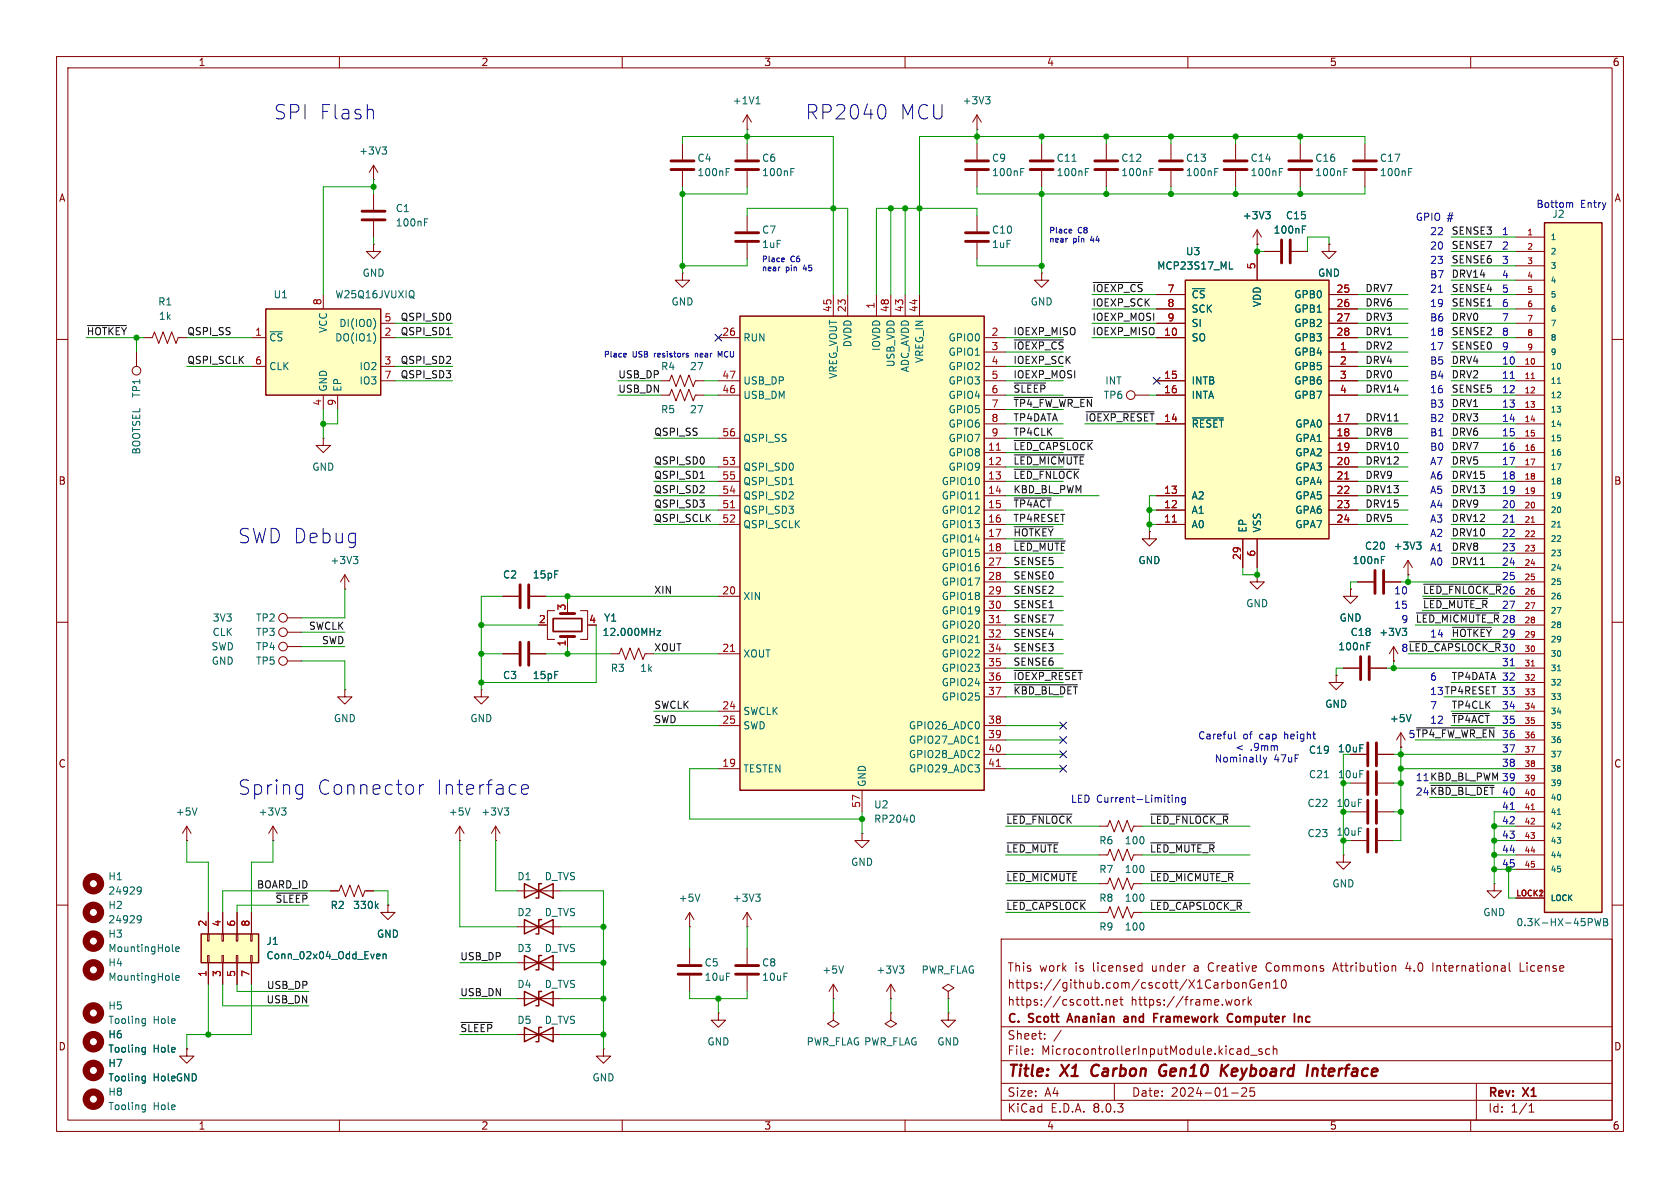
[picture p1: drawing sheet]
<svg xmlns="http://www.w3.org/2000/svg" width="297mm" height="210mm" viewBox="0 0 297 210" stroke-linecap="round" stroke-linejoin="round" font-family="sans-serif">
<defs><g id="words">
<g font-size="3.5" fill="#0000c2">
<text x="48.3" y="21.3">SPI Flash</text>
<text x="142.2" y="21.3">RP2040</text>
<text x="158.9" y="21.3">MCU</text>
<text x="41.9" y="96.3">SWD Debug</text>
<text x="41.9" y="140.7">Spring</text>
<text x="55.9" y="140.7">Connector</text>
<text x="76.9" y="140.7">Interface</text>
</g>
<g font-size="2.8" fill="#840000">
<text x="178" y="190.9">Title:</text>
<text x="187.7" y="190.9">X1</text>
<text x="193.8" y="190.9">Carbon</text>
<text x="206.6" y="190.9">Gen10</text>
<text x="218.3" y="190.9">Keyboard</text>
<text x="234.3" y="190.9">Interface</text>
</g>
<g font-size="2.1" fill="#840000">
<text x="178" y="172">This</text>
<text x="183.7" y="172">work</text>
<text x="190.1" y="172">is</text>
<text x="193.3" y="172">licensed</text>
<text x="203.9" y="172">under</text>
<text x="211.5" y="172">a</text>
<text x="214.2" y="172">Creative</text>
<text x="224.5" y="172">Commons</text>
<text x="236.6" y="172">Attribution</text>
<text x="249.6" y="172">4.0</text>
<text x="254.4" y="172">International</text>
<text x="270" y="172">License</text>
<text x="178" y="178">https://cscott.net</text>
<text x="178" y="175">https://github.com/cscott/X1CarbonGen10</text>
<text x="199.9" y="178">https://frame.work</text>
<text x="178" y="184">Sheet:</text>
<text x="178" y="181.2">C.</text>
<text x="182" y="181.2">Scott</text>
<text x="189.5" y="181.2">Ananian</text>
<text x="200" y="181.2">and</text>
<text x="205.8" y="181.2">Framework</text>
<text x="219.5" y="181.2">Computer</text>
<text x="231.9" y="181.2">Inc</text>
<text x="178" y="186.7">File:</text>
<text x="184.1" y="186.7">MicrocontrollerInputModule.kicad_sch</text>
<text x="178" y="196.9">KiCad</text>
<text x="178" y="194.1">Size:</text>
<text x="184.7" y="194.1">A4</text>
<text x="185.7" y="196.9">E.D.A.</text>
<text x="193.3" y="196.9">8.0.3</text>
<text x="200" y="194.1">Date:</text>
<text x="207" y="194.1">2024-01-25</text>
<text x="263" y="194.3">Rev:</text>
<text x="263" y="196.9">Id:</text>
<text x="267.1" y="196.9">1/1</text>
<text x="269.4" y="194.3">X1</text>
</g>
<g font-size="1.8" fill="#840000">
<text x="35" y="11.9">1</text>
<text x="85" y="11.9">2</text>
<text x="135" y="11.9">3</text>
<text x="185" y="11.9">4</text>
<text x="235" y="11.9">5</text>
<text x="285" y="11.9">6</text>
<text x="10.3" y="35.9">A</text>
<text x="285.3" y="35.9">A</text>
<text x="10.3" y="85.9">B</text>
<text x="285.3" y="85.9">B</text>
<text x="10.3" y="135.9">C</text>
<text x="285.3" y="135.9">C</text>
<text x="10.3" y="185.9">D</text>
<text x="285.3" y="185.9">D</text>
<text x="35" y="199.9">1</text>
<text x="85" y="199.9">2</text>
<text x="135" y="199.9">3</text>
<text x="185" y="199.9">4</text>
<text x="235" y="199.9">5</text>
<text x="285" y="199.9">6</text>
</g>
<g font-size="1.8" fill="#006464">
<text x="129.4" y="18.6">+1V1</text>
<text x="170.1" y="18.6">+3V3</text>
<text x="63.4" y="27.5">+3V3</text>
<text x="123.2" y="28.8">C4</text>
<text x="134.6" y="28.8">C6</text>
<text x="175.3" y="28.8">C9</text>
<text x="186.7" y="28.8">C11</text>
<text x="198.1" y="28.8">C12</text>
<text x="209.6" y="28.8">C13</text>
<text x="221" y="28.8">C14</text>
<text x="232.4" y="28.8">C16</text>
<text x="243.8" y="28.8">C17</text>
<text x="123.2" y="31.3">100nF</text>
<text x="134.6" y="31.3">100nF</text>
<text x="175.3" y="31.3">100nF</text>
<text x="186.7" y="31.3">100nF</text>
<text x="198.1" y="31.3">100nF</text>
<text x="209.6" y="31.3">100nF</text>
<text x="221" y="31.3">100nF</text>
<text x="232.4" y="31.3">100nF</text>
<text x="243.8" y="31.3">100nF</text>
<text x="69.9" y="37.7">C1</text>
<text x="69.9" y="40.2">100nF</text>
<text x="134.6" y="41.5">C7</text>
<text x="175.3" y="41.5">C10</text>
<text x="219.6" y="39">+3V3</text>
<text x="225.1" y="41.5">100nF</text>
<text x="227.2" y="39">C15</text>
<text x="274.3" y="38.7">J2</text>
<text x="134.6" y="44">1uF</text>
<text x="175.3" y="44">1uF</text>
<text x="204.5" y="47.9">MCP23S17_ML</text>
<text x="209.6" y="45.3">U3</text>
<text x="48.3" y="52.9">U1</text>
<text x="59.2" y="52.9">W25Q16JVUXIQ</text>
<text x="64" y="49.1">GND</text>
<text x="210.6" y="52.9">~{CS}</text>
<text x="228.7" y="52.9">GPB0</text>
<text x="232.9" y="49.1">GND</text>
<text x="27.9" y="54.2">R1</text>
<text x="28" y="56.7">1k</text>
<text x="58" y="58.9" transform="rotate(-90 58 58.9)">VCC</text>
<text x="59.9" y="58">DI(IO0)</text>
<text x="118.6" y="54.2">GND</text>
<text x="182.1" y="54.2">GND</text>
<text x="210.6" y="55.5">SCK</text>
<text x="210.6" y="58">SI</text>
<text x="223.1" y="54.4" transform="rotate(-90 223.1 54.4)">VDD</text>
<text x="228.7" y="55.5">GPB1</text>
<text x="228.7" y="58">GPB2</text>
<text x="47.5" y="60.6">~{CS}</text>
<text x="47.5" y="65.6">CLK</text>
<text x="59.2" y="60.6">DO(IO1)</text>
<text x="63.5" y="65.6">IO2</text>
<text x="121.9" y="65.6">27</text>
<text x="131.3" y="60.6">RUN</text>
<text x="150.7" y="61.5" transform="rotate(-90 150.7 61.5)">DVDD</text>
<text x="155.8" y="62.2" transform="rotate(-90 155.8 62.2)">IOVDD</text>
<text x="158.3" y="65" transform="rotate(-90 158.3 65)">USB_VDD</text>
<text x="160.9" y="65.9" transform="rotate(-90 160.9 65.9)">ADC_AVDD</text>
<text x="163.4" y="64.3" transform="rotate(-90 163.4 64.3)">VREG_IN</text>
<text x="167.6" y="60.6">GPIO0</text>
<text x="167.6" y="63.1">GPIO1</text>
<text x="167.6" y="65.6">GPIO2</text>
<text x="210.6" y="60.6">SO</text>
<text x="228.7" y="63.1">GPB4</text>
<text x="228.7" y="65.6">GPB5</text>
<text x="228.7" y="60.6">GPB3</text>
<text x="25" y="70.4" transform="rotate(-90 25 70.4)">TP1</text>
<text x="58" y="69.3" transform="rotate(-90 58 69.3)">GND</text>
<text x="60.6" y="69.3" transform="rotate(-90 60.6 69.3)">EP</text>
<text x="63.5" y="68.2">IO3</text>
<text x="131.3" y="70.7">USB_DM</text>
<text x="131.3" y="68.2">USB_DP</text>
<text x="148.2" y="67.1" transform="rotate(-90 148.2 67.1)">VREG_VOUT</text>
<text x="167.6" y="68.2">GPIO3</text>
<text x="167.6" y="70.7">GPIO4</text>
<text x="195" y="70.7">TP6</text>
<text x="195.3" y="68.2">INT</text>
<text x="210.6" y="68.2">INTB</text>
<text x="210.6" y="70.7">INTA</text>
<text x="228.7" y="68.2">GPB6</text>
<text x="228.7" y="70.7">GPB7</text>
<text x="116.8" y="73.3">R5</text>
<text x="121.9" y="73.3">27</text>
<text x="167.6" y="73.3">GPIO5</text>
<text x="167.6" y="75.8">GPIO6</text>
<text x="210.6" y="75.8">~{RESET}</text>
<text x="228.9" y="75.8">GPA0</text>
<text x="25" y="80.4" transform="rotate(-90 25 80.4)">BOOTSEL</text>
<text x="55.1" y="83.4">GND</text>
<text x="131.3" y="83.4">QSPI_SD0</text>
<text x="131.3" y="78.3">QSPI_SS</text>
<text x="167.6" y="80.9">GPIO8</text>
<text x="167.6" y="83.4">GPIO9</text>
<text x="167.6" y="78.3">GPIO7</text>
<text x="228.9" y="78.3">GPA1</text>
<text x="228.9" y="80.9">GPA2</text>
<text x="228.9" y="83.4">GPA3</text>
<text x="131.3" y="88.5">QSPI_SD2</text>
<text x="131.3" y="86">QSPI_SD1</text>
<text x="166.4" y="86">GPIO10</text>
<text x="166.4" y="88.5">GPIO11</text>
<text x="210.6" y="88.5">A2</text>
<text x="228.9" y="86">GPA4</text>
<text x="228.9" y="88.5">GPA5</text>
<text x="131.3" y="91">QSPI_SD3</text>
<text x="131.3" y="93.6">QSPI_SCLK</text>
<text x="166.4" y="91">GPIO12</text>
<text x="166.4" y="93.6">GPIO13</text>
<text x="210.6" y="93.6">A0</text>
<text x="210.6" y="91">A1</text>
<text x="220.6" y="94.2" transform="rotate(-90 220.6 94.2)">EP</text>
<text x="223.1" y="94.2" transform="rotate(-90 223.1 94.2)">VSS</text>
<text x="228.9" y="91">GPA6</text>
<text x="228.9" y="93.6">GPA7</text>
<text x="58.3" y="99.9">+3V3</text>
<text x="166.4" y="96.1">GPIO14</text>
<text x="166.4" y="98.7">GPIO15</text>
<text x="166.4" y="101.2">GPIO16</text>
<text x="201.2" y="99.9">GND</text>
<text x="239" y="99.9">100nF</text>
<text x="241.2" y="97.4">C20</text>
<text x="246.3" y="97.4">+3V3</text>
<text x="88.8" y="102.5">C2</text>
<text x="94.1" y="102.5">15pF</text>
<text x="131.3" y="106.3">XIN</text>
<text x="166.4" y="103.7">GPIO17</text>
<text x="166.4" y="106.3">GPIO18</text>
<text x="220.2" y="107.5">GND</text>
<text x="37.5" y="112.6">CLK</text>
<text x="37.5" y="110.1">3V3</text>
<text x="45.2" y="110.1">TP2</text>
<text x="45.2" y="112.6">TP3</text>
<text x="106.4" y="112.6">12.000MHz</text>
<text x="106.7" y="110.1">Y1</text>
<text x="166.4" y="108.8">GPIO19</text>
<text x="166.4" y="111.4">GPIO20</text>
<text x="166.4" y="113.9">GPIO21</text>
<text x="236.7" y="110.1">GND</text>
<text x="238.7" y="112.6">C18</text>
<text x="243.7" y="112.6">+3V3</text>
<text x="37.3" y="115.2">SWD</text>
<text x="37.3" y="117.7">GND</text>
<text x="45.2" y="115.2">TP4</text>
<text x="45.2" y="117.7">TP5</text>
<text x="107.9" y="119">R3</text>
<text x="113.1" y="119">1k</text>
<text x="131.3" y="116.4">XOUT</text>
<text x="166.4" y="116.4">GPIO22</text>
<text x="166.4" y="119">GPIO23</text>
<text x="236.5" y="115.2">100nF</text>
<text x="88.8" y="120.2">C3</text>
<text x="94.1" y="120.2">15pF</text>
<text x="166.4" y="121.5">GPIO24</text>
<text x="166.4" y="124.1">GPIO25</text>
<text x="234.2" y="125.3">GND</text>
<text x="58.9" y="127.9">GND</text>
<text x="83.1" y="127.9">GND</text>
<text x="131.3" y="126.6">SWCLK</text>
<text x="131.3" y="129.1">SWD</text>
<text x="160.6" y="129.1">GPIO26_ADC0</text>
<text x="160.6" y="131.7">GPIO27_ADC1</text>
<text x="245.6" y="127.9">+5V</text>
<text x="131.3" y="136.8">TESTEN</text>
<text x="160.6" y="134.2">GPIO28_ADC2</text>
<text x="160.6" y="136.8">GPIO29_ADC3</text>
<text x="231.3" y="137.8">C21</text>
<text x="231.3" y="133.5">C19</text>
<text x="236.4" y="137.8">10uF</text>
<text x="236.4" y="133.2">10uF</text>
<text x="153.3" y="139.2" transform="rotate(-90 153.3 139.2)">GND</text>
<text x="154.4" y="143.1">U2</text>
<text x="231" y="142.8">C22</text>
<text x="236.2" y="142.8">10uF</text>
<text x="31" y="144.4">+5V</text>
<text x="45.6" y="144.4">+3V3</text>
<text x="79.2" y="144.4">+5V</text>
<text x="85" y="144.4">+3V3</text>
<text x="154.4" y="145.6">RP2040</text>
<text x="194.2" y="149.5">R6</text>
<text x="198.7" y="149.5">100</text>
<text x="231" y="148.2">C23</text>
<text x="236.2" y="147.9">10uF</text>
<text x="19.1" y="155.8">H1</text>
<text x="91.4" y="155.8">D1</text>
<text x="96.2" y="155.8">D_TVS</text>
<text x="150.4" y="153.3">GND</text>
<text x="194.2" y="154.5">R7</text>
<text x="198.7" y="154.5">100</text>
<text x="19.1" y="158.3">24929</text>
<text x="19.1" y="160.9">H2</text>
<text x="58.3" y="160.9">R2</text>
<text x="62.3" y="160.9">330k</text>
<text x="119.9" y="159.6">+5V</text>
<text x="129.4" y="159.6">+3V3</text>
<text x="194.2" y="159.6">R8</text>
<text x="198.7" y="159.6">100</text>
<text x="235.5" y="157.1">GND</text>
<text x="19.1" y="163.4">24929</text>
<text x="19.1" y="166">H3</text>
<text x="47" y="167.2">J1</text>
<text x="66.5" y="166">GND</text>
<text x="91.4" y="162.2">D2</text>
<text x="96.2" y="162.2">D_TVS</text>
<text x="194.2" y="164.7">R9</text>
<text x="198.7" y="164.7">100</text>
<text x="262.1" y="162.2">GND</text>
<text x="268" y="163.9">0.3K-HX-45PWB</text>
<text x="19.1" y="171">H4</text>
<text x="19.1" y="173.6">MountingHole</text>
<text x="19.1" y="168.5">MountingHole</text>
<text x="47" y="169.8">Conn_02x04_Odd_Even</text>
<text x="91.4" y="168.5">D3</text>
<text x="96.2" y="168.5">D_TVS</text>
<text x="124.5" y="171">C5</text>
<text x="124.5" y="173.6">10uF</text>
<text x="134.6" y="171">C8</text>
<text x="134.6" y="173.6">10uF</text>
<text x="145.3" y="172.3">+5V</text>
<text x="154.8" y="172.3">+3V3</text>
<text x="162.8" y="172.3">PWR_FLAG</text>
<text x="19.1" y="178.7">H5</text>
<text x="91.4" y="174.9">D4</text>
<text x="96.2" y="174.9">D_TVS</text>
<text x="19.1" y="181.2">Tooling</text>
<text x="19.1" y="183.7">H6</text>
<text x="27.1" y="181.2">Hole</text>
<text x="91.4" y="181.2">D5</text>
<text x="96.2" y="181.2">D_TVS</text>
<text x="125" y="185">GND</text>
<text x="142.5" y="185">PWR_FLAG PWR_FLAG</text>
<text x="165.6" y="185">GND</text>
<text x="19.1" y="186.3">Tooling</text>
<text x="19.1" y="191.4">Tooling</text>
<text x="19.1" y="188.8">H7</text>
<text x="27.1" y="186.3">Hole</text>
<text x="27.1" y="191.4">HoleGND</text>
<text x="104.6" y="191.4">GND</text>
<text x="19.1" y="196.4">Tooling</text>
<text x="19.1" y="193.9">H8</text>
<text x="27.1" y="196.4">Hole</text>
</g>
<g font-size="1.8" fill="#0000c2">
<text x="250.2" y="39.1">GPIO #</text>
<text x="252.7" y="41.7">22</text>
<text x="265.4" y="41.7">1</text>
<text x="271.5" y="36.8">Bottom</text>
<text x="279.4" y="36.8">Entry</text>
<text x="252.7" y="46.7">23</text>
<text x="252.7" y="44.2">20</text>
<text x="265.4" y="44.2">2</text>
<text x="265.4" y="46.7">3</text>
<text x="252.7" y="49.3">B7</text>
<text x="252.7" y="51.8">21</text>
<text x="265.4" y="51.8">5</text>
<text x="265.4" y="49.3">4</text>
<text x="252.7" y="59.4">18</text>
<text x="252.7" y="56.9">B6</text>
<text x="252.7" y="54.4">19</text>
<text x="265.4" y="56.9">7</text>
<text x="265.4" y="54.4">6</text>
<text x="265.4" y="59.4">8</text>
<text x="252.7" y="64.5">B5</text>
<text x="252.7" y="62">17</text>
<text x="265.4" y="64.5">10</text>
<text x="265.4" y="62">9</text>
<text x="252.7" y="67.1">B4</text>
<text x="252.7" y="69.6">16</text>
<text x="265.4" y="69.6">12</text>
<text x="265.4" y="67.1">11</text>
<text x="252.7" y="72.1">B3</text>
<text x="252.7" y="74.7">B2</text>
<text x="252.7" y="77.2">B1</text>
<text x="265.4" y="72.1">13</text>
<text x="265.4" y="77.2">15</text>
<text x="265.4" y="74.7">14</text>
<text x="252.7" y="79.8">B0</text>
<text x="252.7" y="82.3">A7</text>
<text x="265.4" y="82.3">17</text>
<text x="265.4" y="79.8">16</text>
<text x="252.7" y="84.8">A6</text>
<text x="252.7" y="87.4">A5</text>
<text x="252.7" y="89.9">A4</text>
<text x="265.4" y="84.8">18</text>
<text x="265.4" y="87.4">19</text>
<text x="265.4" y="89.9">20</text>
<text x="252.7" y="95">A2</text>
<text x="252.7" y="92.5">A3</text>
<text x="265.4" y="95">22</text>
<text x="265.4" y="92.5">21</text>
<text x="252.7" y="97.5">A1</text>
<text x="252.7" y="100.1">A0</text>
<text x="265.4" y="100.1">24</text>
<text x="265.4" y="97.5">23</text>
<text x="246.4" y="107.7">15</text>
<text x="246.4" y="105.2">10</text>
<text x="251.5" y="107.6">~{LED_MUTE_R}27</text>
<text x="265.4" y="102.6">25</text>
<text x="265.4" y="105.2">26</text>
<text x="247.6" y="110.2">9</text>
<text x="252.7" y="112.8">14</text>
<text x="256.5" y="112.7">~{HOTKEY}29</text>
<text x="265.4" y="110.2">28</text>
<text x="247.6" y="115.3">8~{LED_CAPSLOCK_R}</text>
<text x="265.4" y="117.9">31</text>
<text x="265.4" y="115.3">30</text>
<text x="252.7" y="122.9">13 TP4RESET 33</text>
<text x="252.7" y="120.4">6</text>
<text x="252.7" y="125.5">7</text>
<text x="256.5" y="120.3">TP4DATA 32</text>
<text x="265.4" y="125.5">34</text>
<text x="211.7" y="130.9">Careful</text>
<text x="219.7" y="130.9">of</text>
<text x="222.8" y="130.9">cap</text>
<text x="227.3" y="130.9">height</text>
<text x="248.9" y="130.6">5~{TP4_FW_WR_EN}</text>
<text x="252.7" y="128">12</text>
<text x="256.5" y="127.9">~{TP4ACT}35</text>
<text x="265.4" y="130.6">36</text>
<text x="214.6" y="135">Nominally</text>
<text x="218.3" y="132.9">&lt;</text>
<text x="221" y="132.9">.9mm</text>
<text x="225.2" y="135">47uF</text>
<text x="265.4" y="135.6">38</text>
<text x="265.4" y="133.1">37</text>
<text x="189.2" y="142">LED Current-Limiting</text>
<text x="250.2" y="140.7">24 ~{KBD_BL_DET}</text>
<text x="250.2" y="138.2">11 KBD_BL_PWM 39</text>
<text x="265.4" y="143.3">41</text>
<text x="265.4" y="140.7">40</text>
<text x="265.4" y="145.8">42</text>
<text x="265.4" y="148.3">43</text>
<text x="265.4" y="153.4">45</text>
<text x="265.4" y="150.9">44</text>
</g>
<g font-size="1.8" fill="#0f0f0f">
<text x="256.5" y="41.6">SENSE3</text>
<text x="256.5" y="44.1">SENSE7</text>
<text x="256.5" y="46.6">SENSE6</text>
<text x="193" y="51.7">~{IOEXP_CS}</text>
<text x="241.3" y="51.7">DRV7</text>
<text x="256.5" y="51.7">SENSE4</text>
<text x="256.5" y="49.2">DRV14</text>
<text x="33" y="59.3">QSPI_SS</text>
<text x="70.7" y="59.3">QSPI_SD1</text>
<text x="70.7" y="56.8">QSPI_SD0</text>
<text x="179.1" y="59.3">IOEXP_MISO</text>
<text x="193" y="54.3">IOEXP_SCK</text>
<text x="193" y="59.3">IOEXP_MISO</text>
<text x="193" y="56.8">IOEXP_MOSI</text>
<text x="241.3" y="56.8">DRV3</text>
<text x="241.3" y="59.3">DRV1</text>
<text x="241.3" y="54.3">DRV6</text>
<text x="256.5" y="54.3">SENSE1</text>
<text x="256.5" y="56.8">DRV0</text>
<text x="256.5" y="59.3">SENSE2</text>
<text x="33" y="64.4">QSPI_SCLK</text>
<text x="70.7" y="64.4">QSPI_SD2</text>
<text x="116.8" y="65.6">R4</text>
<text x="179.1" y="61.9">~{IOEXP_CS}</text>
<text x="179.1" y="64.4">IOEXP_SCK</text>
<text x="241.3" y="64.4">DRV4</text>
<text x="241.3" y="61.9">DRV2</text>
<text x="256.5" y="64.4">DRV4</text>
<text x="256.5" y="61.9">SENSE0</text>
<text x="70.7" y="67">QSPI_SD3</text>
<text x="109.2" y="69.5">USB_DN</text>
<text x="109.2" y="67">USB_DP</text>
<text x="179.1" y="69.5">~{SLEEP}</text>
<text x="179.1" y="67">IOEXP_MOSI</text>
<text x="241.3" y="67">DRV0</text>
<text x="241.3" y="69.5">DRV14</text>
<text x="256.5" y="67">DRV2</text>
<text x="256.5" y="69.5">SENSE5</text>
<text x="115.6" y="77.1">QSPI_SS</text>
<text x="179.1" y="77.1">TP4CLK</text>
<text x="179.1" y="74.6">TP4DATA</text>
<text x="179.1" y="72">~{TP4_FW_WR_EN}</text>
<text x="191.8" y="74.6">~{IOEXP_RESET}14</text>
<text x="241.3" y="74.6">DRV11</text>
<text x="241.3" y="77.1">DRV8</text>
<text x="256.5" y="72">DRV1</text>
<text x="256.5" y="74.6">DRV3</text>
<text x="256.5" y="77.1">DRV6</text>
<text x="115.6" y="82.2">QSPI_SD0</text>
<text x="179.1" y="79.7">~{LED_CAPSLOCK}</text>
<text x="179.1" y="82.2">~{LED_MICMUTE}</text>
<text x="241.3" y="82.2">DRV12</text>
<text x="241.3" y="79.7">DRV10</text>
<text x="256.5" y="79.7">DRV7</text>
<text x="256.5" y="82.2">DRV5</text>
<text x="115.6" y="87.3">QSPI_SD2</text>
<text x="115.6" y="89.8">QSPI_SD3</text>
<text x="115.6" y="84.7">QSPI_SD1</text>
<text x="179.1" y="84.7">~{LED_FNLOCK}</text>
<text x="179.1" y="87.3">KBD_BL_PWM</text>
<text x="179.1" y="89.8">~{TP4ACT}</text>
<text x="241.3" y="87.3">DRV13</text>
<text x="241.3" y="84.7">DRV9</text>
<text x="241.3" y="89.8">DRV15</text>
<text x="256.5" y="84.7">DRV15</text>
<text x="256.5" y="87.3">DRV13</text>
<text x="256.5" y="89.8">DRV9</text>
<text x="115.6" y="92.4">QSPI_SCLK</text>
<text x="179.1" y="92.4">TP4RESET</text>
<text x="179.1" y="94.9">~{HOTKEY}</text>
<text x="241.3" y="92.4">DRV5</text>
<text x="256.5" y="94.9">DRV10</text>
<text x="256.5" y="92.4">DRV12</text>
<text x="179.1" y="97.4">~{LED_MUTE}</text>
<text x="179.1" y="100">SENSE5</text>
<text x="256.5" y="97.4">DRV8</text>
<text x="256.5" y="100">DRV11</text>
<text x="115.6" y="105.1">XIN</text>
<text x="179.1" y="107.6">SENSE1</text>
<text x="179.1" y="105.1">SENSE2</text>
<text x="179.1" y="102.5">SENSE0</text>
<text x="251.5" y="105.1">~{LED_FNLOCK_R}</text>
<text x="54.5" y="111.4">SWCLK</text>
<text x="56.8" y="114">SWD</text>
<text x="179.1" y="112.7">SENSE4</text>
<text x="179.1" y="110.1">SENSE7</text>
<text x="250.2" y="110.1">~{LED_MICMUTE_R}</text>
<text x="115.6" y="115.2">XOUT</text>
<text x="179.1" y="117.8">SENSE6</text>
<text x="179.1" y="115.2">SENSE3</text>
<text x="115.6" y="125.4">SWCLK</text>
<text x="179.1" y="122.8">~{KBD_BL_DET}</text>
<text x="179.1" y="120.3">~{IOEXP_RESET}</text>
<text x="256.5" y="125.4">TP4CLK</text>
<text x="115.6" y="127.9">SWD</text>
<text x="177.8" y="145.7">~{LED_FNLOCK}</text>
<text x="203.2" y="145.7">~{LED_FNLOCK_R}</text>
<text x="177.8" y="150.8">~{LED_MUTE}</text>
<text x="177.8" y="155.9">~{LED_MICMUTE}</text>
<text x="203.2" y="150.8">~{LED_MUTE_R}</text>
<text x="203.2" y="155.9">~{LED_MICMUTE_R}</text>
<text x="45.3" y="157.1">BOARD_ID</text>
<text x="48.6" y="159.7">~{SLEEP}</text>
<text x="177.8" y="160.9">~{LED_CAPSLOCK}</text>
<text x="203.2" y="160.9">~{LED_CAPSLOCK_R}</text>
<text x="81.3" y="169.8">USB_DP</text>
<text x="47" y="177.5">USB_DN</text>
<text x="47.1" y="174.9">USB_DP</text>
<text x="81.3" y="176.2">USB_DN</text>
<text x="81.3" y="182.5">~{SLEEP}</text>
</g>
<g font-size="1.8" fill="#a90000">
<text x="222" y="47.7" transform="rotate(-90 222 47.7)">5</text>
<text x="206.3" y="51.8">7</text>
<text x="236.2" y="51.8">25</text>
<text x="45" y="59.4">1</text>
<text x="56.9" y="54" transform="rotate(-90 56.9 54)">8</text>
<text x="67.9" y="59.4">2</text>
<text x="67.9" y="56.9">5</text>
<text x="127.6" y="59.4">26</text>
<text x="147.1" y="55.3" transform="rotate(-90 147.1 55.3)">45</text>
<text x="149.6" y="55.3" transform="rotate(-90 149.6 55.3)">23</text>
<text x="154.7" y="54.7" transform="rotate(-90 154.7 54.7)">1</text>
<text x="157.2" y="55.3" transform="rotate(-90 157.2 55.3)">48</text>
<text x="159.8" y="55.3" transform="rotate(-90 159.8 55.3)">43</text>
<text x="162.3" y="55.3" transform="rotate(-90 162.3 55.3)">44</text>
<text x="175.2" y="59.4">2</text>
<text x="205.7" y="59.4">10</text>
<text x="206.3" y="54.4">8</text>
<text x="206.3" y="56.9">9</text>
<text x="236.2" y="54.4">26</text>
<text x="236.2" y="56.9">27</text>
<text x="236.2" y="59.4">28</text>
<text x="45" y="64.5">6</text>
<text x="67.9" y="64.5">3</text>
<text x="175.2" y="62">3</text>
<text x="175.2" y="64.5">4</text>
<text x="236.8" y="62">1</text>
<text x="236.8" y="64.5">2</text>
<text x="56.9" y="71.8" transform="rotate(-90 56.9 71.8)">4</text>
<text x="59.4" y="71.8" transform="rotate(-90 59.4 71.8)">9</text>
<text x="67.9" y="67.1">7</text>
<text x="127.6" y="69.6">46</text>
<text x="127.6" y="67.1">47</text>
<text x="175.2" y="67.1">5</text>
<text x="175.2" y="69.6">6</text>
<text x="205.7" y="67.1">15</text>
<text x="205.7" y="69.6">16</text>
<text x="236.8" y="67.1">3</text>
<text x="236.8" y="69.6">4</text>
<text x="127.6" y="77.2">56</text>
<text x="175.2" y="72.1">7</text>
<text x="175.2" y="74.7">8</text>
<text x="175.2" y="77.2">9</text>
<text x="205.7" y="74.7">14</text>
<text x="236.2" y="74.7">17</text>
<text x="236.2" y="77.2">18</text>
<text x="127.6" y="82.3">53</text>
<text x="174.6" y="79.8">11</text>
<text x="174.6" y="82.3">12</text>
<text x="236.2" y="79.8">19</text>
<text x="236.2" y="82.3">20</text>
<text x="127.6" y="89.9">51</text>
<text x="127.6" y="87.4">54</text>
<text x="127.6" y="84.8">55</text>
<text x="174.6" y="84.8">13</text>
<text x="174.6" y="87.4">14</text>
<text x="174.6" y="89.9">15</text>
<text x="205.7" y="89.9">12</text>
<text x="205.7" y="87.4">13</text>
<text x="236.2" y="84.8">21</text>
<text x="236.2" y="87.4">22</text>
<text x="236.2" y="89.9">23</text>
<text x="127.6" y="92.5">52</text>
<text x="174.6" y="92.5">16</text>
<text x="174.6" y="95">17</text>
<text x="205.7" y="92.5">11</text>
<text x="236.2" y="92.5">24</text>
<text x="174.6" y="97.5">18</text>
<text x="174.6" y="100.1">27</text>
<text x="219.5" y="99.1" transform="rotate(-90 219.5 99.1)">29</text>
<text x="222" y="98.5" transform="rotate(-90 222 98.5)">6</text>
<text x="127.6" y="105.2">20</text>
<text x="174.6" y="102.6">28</text>
<text x="174.6" y="105.2">29</text>
<text x="174.6" y="107.7">30</text>
<text x="95.2" y="110.2">2</text>
<text x="100.1" y="108" transform="rotate(-90 100.1 108)">3</text>
<text x="104.1" y="110.2">4</text>
<text x="174.6" y="110.2">31</text>
<text x="174.6" y="112.8">32</text>
<text x="100.1" y="114.4" transform="rotate(-90 100.1 114.4)">1</text>
<text x="127.6" y="115.3">21</text>
<text x="174.6" y="115.3">34</text>
<text x="174.6" y="117.9">35</text>
<text x="127.6" y="125.5">24</text>
<text x="174.6" y="120.4">36</text>
<text x="174.6" y="122.9">37</text>
<text x="127.6" y="128">25</text>
<text x="174.6" y="128">38</text>
<text x="174.6" y="130.6">39</text>
<text x="127.6" y="135.6">19</text>
<text x="174.6" y="133.1">40</text>
<text x="174.6" y="135.6">41</text>
<text x="152.1" y="142.9" transform="rotate(-90 152.1 142.9)">57</text>
<text x="36.6" y="163.9" transform="rotate(-90 36.6 163.9)">2</text>
<text x="39.1" y="163.9" transform="rotate(-90 39.1 163.9)">4</text>
<text x="41.7" y="163.9" transform="rotate(-90 41.7 163.9)">6</text>
<text x="44.2" y="163.9" transform="rotate(-90 44.2 163.9)">8</text>
<text x="36.6" y="172.8" transform="rotate(-90 36.6 172.8)">1</text>
<text x="39.1" y="172.8" transform="rotate(-90 39.1 172.8)">3</text>
<text x="41.7" y="172.8" transform="rotate(-90 41.7 172.8)">5</text>
<text x="44.2" y="172.8" transform="rotate(-90 44.2 172.8)">7</text>
</g>
<text font-size="1.8" fill="#009600" x="15.2" y="59.3">~{HOTKEY}</text>
<g font-size="1.4" fill="#0000c2">
<text x="185.4" y="41.3">Place</text>
<text x="190.6" y="41.3">C8</text>
<text x="134.6" y="46.4">Place</text>
<text x="139.8" y="46.4">C6</text>
<text x="185.4" y="42.9">near</text>
<text x="189.7" y="42.9">pin</text>
<text x="193" y="42.9">44</text>
<text x="134.6" y="48">near</text>
<text x="138.9" y="48">pin</text>
<text x="142.2" y="48">45</text>
<text x="106.7" y="63.3">Place</text>
<text x="111.8" y="63.3">USB</text>
<text x="115.9" y="63.3">resistors</text>
<text x="123.4" y="63.3">near</text>
<text x="127.7" y="63.3">MCU</text>
</g>
<g font-size="1.4" fill="#a90000">
<text x="269.9" y="41.7">1</text>
<text x="269.9" y="44.2">2</text>
<text x="269.9" y="46.7">3</text>
<text x="269.9" y="49.3">4</text>
<text x="269.9" y="51.8">5</text>
<text x="269.9" y="54.4">6</text>
<text x="269.9" y="56.9">7</text>
<text x="269.9" y="59.4">8</text>
<text x="269.4" y="64.5">10</text>
<text x="269.9" y="62">9</text>
<text x="269.4" y="67.1">11</text>
<text x="269.4" y="69.6">12</text>
<text x="269.4" y="72.1">13</text>
<text x="269.4" y="74.7">14</text>
<text x="269.4" y="77.2">15</text>
<text x="269.4" y="79.8">16</text>
<text x="269.4" y="82.3">17</text>
<text x="269.4" y="84.8">18</text>
<text x="269.4" y="87.4">19</text>
<text x="269.4" y="89.9">20</text>
<text x="269.4" y="92.5">21</text>
<text x="269.4" y="95">22</text>
<text x="269.4" y="97.5">23</text>
<text x="269.4" y="100.1">24</text>
<text x="269.4" y="102.6">25</text>
<text x="269.4" y="105.2">26</text>
<text x="269.4" y="107.7">27</text>
<text x="269.4" y="110.2">28</text>
<text x="269.4" y="112.8">29</text>
<text x="269.4" y="115.3">30</text>
<text x="269.4" y="117.9">31</text>
<text x="269.4" y="120.4">32</text>
<text x="269.4" y="122.9">33</text>
<text x="269.4" y="125.5">34</text>
<text x="269.4" y="128">35</text>
<text x="269.4" y="130.6">36</text>
<text x="269.4" y="133.1">37</text>
<text x="269.4" y="135.6">38</text>
<text x="269.4" y="138.2">39</text>
<text x="269.4" y="140.7">40</text>
<text x="269.4" y="143.3">41</text>
<text x="269.4" y="145.8">42</text>
<text x="269.4" y="148.3">43</text>
<text x="269.4" y="150.9">44</text>
<text x="269.4" y="153.4">45</text>
<text x="267.9" y="158.5">LOCK1</text>
<text x="271.8" y="158.5">2</text>
</g>
<g font-size="1.4" fill="#006464">
<text x="274.1" y="42.6">1</text>
<text x="274.1" y="45.2">2</text>
<text x="274.1" y="47.7">3</text>
<text x="274.1" y="50.3">4</text>
<text x="274.1" y="52.8">5</text>
<text x="274.1" y="55.3">6</text>
<text x="274.1" y="57.9">7</text>
<text x="274.1" y="65.5">10</text>
<text x="274.1" y="60.4">8</text>
<text x="274.1" y="63">9</text>
<text x="274.1" y="68">11</text>
<text x="274.1" y="70.6">12</text>
<text x="274.1" y="73.1">13</text>
<text x="274.1" y="75.7">14</text>
<text x="274.1" y="78.2">15</text>
<text x="274.1" y="80.7">16</text>
<text x="274.1" y="83.3">17</text>
<text x="274.1" y="85.8">18</text>
<text x="274.1" y="88.4">19</text>
<text x="274.1" y="90.9">20</text>
<text x="274.1" y="93.4">21</text>
<text x="274.1" y="96">22</text>
<text x="274.1" y="98.5">23</text>
<text x="274.1" y="101.1">24</text>
<text x="274.1" y="103.6">25</text>
<text x="274.1" y="106.1">26</text>
<text x="274.1" y="108.7">27</text>
<text x="274.1" y="111.2">28</text>
<text x="274.1" y="113.8">29</text>
<text x="274.1" y="116.3">30</text>
<text x="274.1" y="118.8">31</text>
<text x="274.1" y="121.4">32</text>
<text x="274.1" y="123.9">33</text>
<text x="274.1" y="126.5">34</text>
<text x="274.1" y="129">35</text>
<text x="274.1" y="131.5">36</text>
<text x="274.1" y="134.1">37</text>
<text x="274.1" y="136.6">38</text>
<text x="274.1" y="139.2">39</text>
<text x="274.1" y="141.7">40</text>
<text x="274.1" y="144.2">41</text>
<text x="274.1" y="146.8">42</text>
<text x="274.1" y="149.3">43</text>
<text x="274.1" y="151.9">44</text>
<text x="274.1" y="154.4">45</text>
<text x="274.1" y="159.5">LOCK</text>
</g>
</g></defs>
<g fill="none" stroke="#840000" stroke-width=".18">
<path d="M10 10h277v190h-277zM12 12h273v186h-273zM60 10v2M110 10v2M160 10v2M210 10v2M260 10v2M10 60h2M285 60h2M200.7 69.9h2.5M10 110h2M88.9 115.6h2.8"/>
<path d="M93.7 115.6h2.8M246.4 116.8h.1M246.4 114.3l-.8 1.3M246.4 114.3v2.5M246.4 114.3l.7 1.3M285 110h2M10 160h2M285 160h2M68.6 160v1.3h1.2l-1.2 1.3-1.3-1.3h1.3M68.6 160h.1M121.9 167.6v2.8M121.9 172.5v2.8"/>
<path d="M132.1 163.8h.1M132.1 161.3v2.5M132.1 167.6v2.8M132.1 172.5v2.8M132.1 161.3l-.8 1.3M132.1 161.3l.7 1.3M157.5 179.1v1.2l1 .7-1 .6-1-.6 1-.7M157.5 179.1h.1M167.6 179.1v1.2h1.3l-1.3 1.3-1.2-1.3h1.2M167.6 179.1h.1M177 166h108v32h-108zM193.7 176.7h.6"/>
<path d="M194 176.2v1.3l.3 .2M194.8 177.6v.1M195.5 176.8l.2-.1 .4 .1 .1 .9M195.5 176.7v1M196.8 177.2l.7-.1v-.3l-.5-.1-.2 .2 .1 .7h.6M198 176.7h.5M198.2 176.2v1.3l.3 .2M201.5 170.7l.4 .1M201.9 170.2v1.5M201.9 171.6l-.4 .1M217.4 173.7l.3 .3v.4l-.3 .3M217.8 176.7l-.3 1-.3-.7-.2 .7"/>
<path d="M218.4 176.8l.2-.1 .4 .1 .1 .6-.1 .2-.4 .1-.2-.1zM218.4 173.8l.3-.1 .3 .3v.4l-.3 .3-.3-.1-.2-.2v-.4zM219.7 173.8l.2-.1 .3 .1 .1 .9M219.7 173.7v1M219.7 176.7v1M220.2 176.7l-.3 .1-.2 .2M220.7 176.2v1.5M220.8 177.1l.4 .6M221.2 176.7l-.5 .6M221.8 173.3a.74 .74 0 0 0-.9 .5 .74 .74 0 0 0 .6 .9l.4-.1v-.5h-.3M222.5 174.2l.7-.1-.1-.3-.4-.1-.2 .2v.7h.6M223.8 173.8l.2-.1 .4 .1 .1 .9"/>
<path d="M223.8 173.7v1M224 170.4l-.2 .4 .2 .7M225.1 174.7h.9M225.1 173.6l.4-.4v1.5M226.7 173.3l.2-.1a.81 .81 0 0 1 .6 .6 .81 .81 0 0 1-.3 .8l-.2 .1a.81 .81 0 0 1-.3-1.4zM235.7 171.3h.8M236.1 170.2l-.5 1.5M246.5 170.7l.2 .2v.8M248.9 170.1l-.4 1.1h1M253.3 170.2v1.5M266.8 170.2v1.3l.2 .2M268.7 170.2v1.5h.8"/>
<path d="M60 198v2M110 198v2M160 198v2M177 194.5h108M177 191.5h108M177 187.5h108M177 181.5h108M182.5 186.3v.1M182.5 185.5v.1M184.7 183.6v.1M184.7 182.8v.1M187.6 182.1l-1.3 2"/>
<path d="M197 191.5v3M210 198v2M217.7 193.2h1.2M220.3 192.4v.5l-.8 .9h.9M220.7 184.9v1.5M220.7 185.5l-.4-.1-.3 .3v.4l.2 .2h.5M221 192.3v.7l.2-.1h.5l.1 .6-.3 .3-.5-.1M221.1 186.5h1.1M223.1 185.5l-.4-.1-.2 .2 .1 .2 .5 .2v.3h-.6M224.5 185.5l-.5-.1-.3 .3v.4l.2 .2h.6M225.1 185.5l.2-.1 .4 .1v.9M225.1 184.9v1.5"/>
<path d="M260 198v2M261 191.5v6.5M270.3 196.6h.9M270.3 195.5l.4-.4v1.5"/>
<circle cx="199.9" cy="69.8" r=".76"/>
</g>
<path d="M193.2 188.5a1.27 1.27 0 0 0 0 1.6M205.8 189.4h.4M206 188.2a1.13 1.13 0 0 0-1 .7 1.13 1.13 0 0 0 .2 1.2l.3 .1 .5-.1M216.2 189.1l.7 1.1M217.2 188.2l-1.3 1.2M232.2 189l.2-.1 .5 .1-.1 1.2" fill="none" stroke="#840000" stroke-width=".4"/>
<path d="M189.1 179.2l-.5 1.5M198.8 179.8l.4-.1 .2 .2M204 179.9h.5M204 179.2h.7M217.6 179.2l.3 .1M219 179.7l-.4 .1-.1 .2 .1 .5 .4 .2M230 179.7l.2 .2v.8M231.4 179.7l-.4 .1-.2 .2 .1 .5 .5 .2M188.8 180.3h.7M199.4 180l-.5 .1a.29 .29 0 0 0-.2 .3 .29 .29 0 0 0 .2 .3l.5-.1M217.9 180.5l-.3 .2" fill="none" stroke="#840000" stroke-width=".3"/>
<path d="M247.9 111.1h.8l-.4 .5M248.4 111.6l.3 .2v.3l-.3 .2M133.6 158.1h.8l-.4 .4M134.1 158.5l.3 .3v.3l-.3 .2" fill="none" stroke="#006464" stroke-width=".18"/>
<path d="M91.9 113.5v4.1M93.5 113.5v4.1M119.9 172.2h4.1M119.9 170.7h4.1M130 172.2h4.1M130 170.7h4.1" fill="none" stroke="#840000" stroke-width=".51"/>
<path d="M130.8 55.9h43.2v83.8h-43.2z" fill="#ffffc2"/>
<path d="M130.8 55.9h43.2v83.8h-43.2z" fill="none" stroke="#840000" stroke-width=".25"/>
<g fill="none" stroke="#840000" stroke-width=".18">
<path d="M127 59.7h3.8M147.3 52.1v3.8M149.9 52.1v3.8M154.9 52.1v3.8M157.5 52.1v3.8M160 52.1v3.8M162.6 52.1v3.8M174 59.7h3.8M222.2 43.2h.1M222.2 40.6l-.7 1.3M222.2 40.6v2.6M222.2 40.6l.8 1.3"/>
<path d="M116.8 69.9h1.6l.3-1.1 .8 2.1 .8-2.1 .7 2.1 .8-2.1 .8 2.1 .3-1h1.6M127 69.9h3.8M127 67.3h3.8M127 77.5h3.8M174 62.2h3.8M174 64.8h3.8M174 69.9h3.8M174 67.3h3.8M174 77.5h3.8M174 72.4h3.8M174 74.9h3.8M127 82.6h3.8"/>
<path d="M127 85.1h3.8M127 87.6h3.8M127 90.2h3.8M127 92.7h3.8M174 80h3.8M174 82.6h3.8M174 85.1h3.8M174 87.6h3.8M174 90.2h3.8M174 92.7h3.8M174 95.3h3.8M174 97.8h3.8"/>
<path d="M127 105.4h3.8M127 115.6h3.8M174 105.4h3.8M174 115.6h3.8M174 100.3h3.8M174 102.9h3.8M174 108h3.8M174 110.5h3.8M174 113h3.8M174 118.1h3.8M237.5 118.1h2.8M242.3 118.1h2.8"/>
<path d="M127 135.9h3.8M127 125.7h3.8M127 128.3h3.8M152.4 139.7v3.8M174 135.9h3.8M174 128.3h3.8M174 120.7h3.8M174 123.2h3.8M174 130.8h3.8M174 133.4h3.8M247.6 132.1h.1M247.6 129.5l-.7 1.3"/>
<path d="M247.6 129.5v2.6M247.6 129.5l.8 1.3M127 179.1v1.2h1.3l-1.3 1.3-1.3-1.3h1.3M127 179.1h.1"/>
</g>
<path d="M176.1 79.6h.8M129.1 89.8h.8M129.1 115.2h.8M176.1 110.1h.8M176.1 135.5h.8" fill="none" stroke="#a90000" stroke-width=".18"/>
<g fill="none" stroke="#006464" stroke-width=".18">
<path d="M223.8 37.4h.7l-.4 .5M224.3 37.9l.2 .2v.3l-.2 .3M139.5 85.7h.7M172.4 88.2h.7M172.4 113.6h.7M241.7 113.6h.6M241.7 114.2h.4M172.4 131.4h.7M249.5 126.3l-.5 1.3M161.4 144.1a.79 .79 0 0 1 0 1.3M24.5 161.9l.4 .1a.84 .84 0 0 1-.3 1.1h-.2M25 162.4l-.2 .2-.3 .1"/>
<path d="M30.5 173.1l.2 .2M30.5 168l.2 .2M31.1 172.9l.6-.1-.1-.3h-.3l-.2 .1v.6h.5M31.1 167.8l.6-.1-.1-.3h-.3l-.2 .2v.6h.5"/>
</g>
<g fill="none" stroke="#840000" stroke-width="1.3">
<circle cx="16.5" cy="161.3" r="1.27"/>
<circle cx="16.5" cy="166.4" r="1.27"/>
<circle cx="16.5" cy="171.4" r="1.27"/>
</g>
<path d="M240.5 116.1v4M242.1 116.1v4" fill="none" stroke="#840000" stroke-width=".51"/>
<path d="M35.6 165.1h10.1v5.1h-10.1z" fill="#ffffc2"/>
<g fill="none" stroke="#840000" stroke-width=".18">
<path d="M132.1 22.9h.1M132.1 20.3l-.8 1.3M132.1 20.3v2.6M132.1 25.4v2.8M132.1 30.2v2.8M132.1 20.3l.7 1.3M172.7 25.4v2.8M172.7 30.2v2.8M229.9 25.4v2.8M229.9 30.2v2.8M241.3 25.4v2.8M241.3 30.2v2.8"/>
<path d="M238.8 104.1v1.3h1.2l-1.2 1.3-1.3-1.3h1.3M238.8 104.1h.1M61 121.9v1.3h1.2l-1.2 1.3-1.3-1.3h1.3M61 121.9h.1M85.1 121.9v1.3h1.3l-1.3 1.3-1.3-1.3h1.3M85.1 121.9h.1M33 148.6h.1M33 146.1l-.7 1.2M33 146.1v2.5M33 146.1l.8 1.2M48.3 148.6h.1M48.3 146.1l-.8 1.2"/>
<path d="M48.3 146.1v2.5M48.3 146.1l.7 1.2M58.4 157.5h1.5l.4-1 .8 2 .7-2 .8 2 .8-2 .7 2 .4-1h1.5M81.3 148.6h.1M81.3 146.1l-.8 1.2M81.3 146.1v2.5M81.3 146.1l.7 1.2M87.6 148.6h.1M87.6 146.1l-.7 1.2M87.6 146.1v2.5M87.6 146.1l.8 1.2M152.4 147.3v1.3h1.3l-1.3 1.3-1.3-1.3h1.3"/>
<path d="M152.4 147.3h.1M194.3 151.1h1.5l.4-1 .8 2 .7-2 .8 2 .8-2 .7 2 .4-1h1.5M264.2 156.2v1.3h1.2l-1.2 1.3-1.3-1.3h1.3M264.2 156.2h.1M36.7 168.9h.3v1.3h-.3zM36.7 165.1h.3v1.3h-.3zM36.8 161.3v3.8M36.8 170.2v3.8M39.2 168.9h.3v1.3h-.3zM39.2 165.1h.3v1.3h-.3zM39.4 161.3v3.8M39.4 170.2v3.8"/>
<path d="M41.8 168.9h.2v1.3h-.2zM41.8 165.1h.2v1.3h-.2zM41.9 161.3v3.8M41.9 170.2v3.8M44.3 168.9h.3v1.3h-.3zM44.3 165.1h.3v1.3h-.3zM44.4 161.3v3.8M44.4 170.2v3.8M121.9 163.8h.1M121.9 161.3l-.7 1.3M121.9 161.3v2.5M121.9 161.3l.8 1.3"/>
<path d="M33 185.4v1.3h1.3l-1.3 1.3-1.3-1.3h1.3M33 185.4h.1"/>
</g>
<path d="M35.6 165.1h10.1v5.1h-10.1z" fill="none" stroke="#840000" stroke-width=".25"/>
<g fill="none" stroke="#006464" stroke-width=".18">
<path d="M133.7 18.4h.7M133.8 17.4l.2-.3v1.3M139.8 30.4h.4M139.8 29.8h.6M180.5 30.4h.4M180.5 29.8h.6M237.6 30.4h.4M237.6 29.8h.6M249 30.4h.5M249 29.8h.6M34.8 142.8l-.4 1.3M49.8 142.8h.8l-.5 .5"/>
<path d="M50.3 143.3l.3 .2v.3l-.3 .3M66.9 159.8l-.5 .4M83.1 142.8l-.4 1.3M89.1 142.8h.8l-.4 .5M89.7 143.3l.2 .2v.3l-.2 .3M123.7 158.1l-.4 1.2M66.5 160.1l.4 .5M66.8 168.6l.3 .1 .1 .2-.6 .2M67.1 169.4l-.3 .1M67.7 168.8l.2-.2 .3 .1 .1 .8M67.7 168.6v.9M25.3 185.2h.4"/>
<path d="M25.3 195.3l.4 .1M25.3 190.2l.4 .1M25.3 180.1h.4M25.7 180.1v1l-.1 .2h-.3M25.7 185.2v1l-.1 .2h-.3M25.7 190.2v1.1l-.1 .1-.3 .1M25.7 195.3v1l-.1 .2-.3 .1M25.7 185.9l-.4 .1M25.7 196.1l-.4 .1M25.7 191l-.4 .1M25.7 180.9h-.4"/>
</g>
<g fill="none" stroke="#840000" stroke-width="1.3">
<circle cx="16.5" cy="179.1" r="1.27"/>
<circle cx="16.5" cy="189.2" r="1.27"/>
<circle cx="16.5" cy="194.3" r="1.27"/>
<circle cx="16.5" cy="184.1" r="1.27"/>
</g>
<path d="M130 30h4.1M130 28.4h4.1M170.7 30h4.1M170.7 28.4h4.1M227.8 30h4.1M227.8 28.4h4.1M239.3 30h4M239.3 28.4h4" fill="none" stroke="#840000" stroke-width=".51"/>
<path d="M209.5 49.5h25.4v45.8h-25.4z" fill="#ffffc2"/>
<path d="M209.5 49.5h25.4v45.8h-25.4zM92.7 156.2l5.1 2.6v-2.6l-5.1 2.6zM95.8 156.2h-.6v2.6h-.5M92.7 181.6l5.1 2.6v-2.6l-5.1 2.6zM95.8 181.6h-.6v2.6h-.5" fill="none" stroke="#840000" stroke-width=".25"/>
<g fill="none" stroke="#840000" stroke-width=".18">
<path d="M66 31.8h.1M66 29.2v2.6M66 34.3v2.8M66 39.1v2.8M66 29.2l-.7 1.3M66 29.2l.8 1.3M120.6 25.4v2.8M120.6 30.2v2.8M132.1 38.1v2.8M172.7 22.9h.1M172.7 20.3l-.7 1.3M172.7 20.3v2.6"/>
<path d="M172.7 20.3l.8 1.3M195.6 25.4v2.8M195.6 30.2v2.8M207 25.4v2.8M207 30.2v2.8M218.4 25.4v2.8M218.4 30.2v2.8M66 43.2v1.3h1.3l-1.3 1.2-1.2-1.2h1.2M66 43.2h.1M120.6 48.3v1.2h1.3l-1.3 1.3-1.2-1.3h1.2M120.6 48.3h.1M132.1 42.9v2.8"/>
<path d="M184.1 48.3v1.2h1.3l-1.3 1.3-1.2-1.3h1.2M184.1 48.3h.1M204.5 59.7h5M204.5 52.1h5M204.5 54.6h5M204.5 57.2h5M222.2 44.5v5M223.5 44.5h2.8M228.3 44.5h2.8M234.9 43.2v1.3h1.3l-1.3 1.2-1.2-1.2h1.2M234.9 43.2h.1M234.9 59.7h5.1"/>
<path d="M234.9 52.1h5.1M234.9 54.6h5.1M234.9 57.2h5.1M24.1 62.2v2.6M57.1 77.5v1.2h1.3l-1.3 1.3-1.2-1.3h1.2M57.1 77.5h.1M116.8 67.3h1.6l.3-1 .8 2 .8-2 .7 2 .8-2 .8 2 .3-1h1.6M204.5 74.9h5M204.5 67.3h5M204.5 69.9h5M234.9 62.2h5.1M234.9 74.9h5.1"/>
<path d="M234.9 67.3h5.1M234.9 69.9h5.1M234.9 77.5h5.1M234.9 64.8h5.1M203.2 94v1.3h1.3l-1.3 1.2-1.3-1.2h1.3M203.2 94h.1M204.5 92.7h5M204.5 90.2h5M204.5 87.6h5M219.7 95.3v5M222.2 95.3v5M234.9 92.7h5.1"/>
<path d="M234.9 90.2h5.1M234.9 87.6h5.1M234.9 80h5.1M234.9 82.6h5.1M234.9 85.1h5.1M248.9 99.1l-.7 1.2M248.9 99.1v2.5M248.9 99.1l.8 1.2M88.9 105.4h2.8M93.7 105.4h2.8M96.5 110.5h.3M98 108h-1.2v5h1.2"/>
<path d="M100.3 112.5v1.8M102.6 108h1.3v5h-1.3M107.9 115.6h1.6l.4-1 .7 2 .8-2 .7 2 .8-2 .8 2 .3-1h1.6M240 102.9h2.8M244.9 102.9h2.7M248.9 101.6h.1M91.4 157.5h7.7M194.3 156.2h1.5l.4-1 .8 2 .7-2 .8 2 .8-2 .7 2 .4-1h1.5M194.3 146.1h1.5l.4-1.1 .8 2.1 .7-2.1 .8 2.1 .8-2.1 .7 2.1 .4-1h1.5M147.3 179.1v1.2l1 .7-1 .6-1-.6 1-.7M147.3 179.1h.1M147.3 176.5h.1"/>
<path d="M147.3 174l-.7 1.3M147.3 174v2.5M147.3 174l.8 1.3M157.5 176.5h.1M157.5 174l-.8 1.3M157.5 174v2.5M157.5 174l.7 1.3M167.6 175.3l1.1-.7-1.1-.6-1 .6 1 .7v1.2M167.6 176.5h.1M194.3 161.3h1.5l.4-1 .8 2 .7-2 .8 2 .8-2 .7 2 .4-1h1.5M91.4 182.9h7.7"/>
<circle cx="24.1" cy="65.5" r=".76"/>
</g>
<path d="M207.3 92.3h.7M237.7 84.7h.8" fill="none" stroke="#a90000" stroke-width=".18"/>
<g fill="none" stroke="#006464" stroke-width=".18">
<path d="M174.2 17.1h.8l-.4 .5M174.8 17.6l.2 .2v.3l-.2 .3M67.6 26h.7l-.4 .5M68.1 26.5l.2 .2v.3l-.2 .2M75 39.3h.5M75 38.7h.6M128.4 30.4h.4M128.4 29.8h.6M203.3 30.4h.4M203.3 29.8h.6M214.7 30.4h.5M214.7 29.8h.6"/>
<path d="M226.2 30.4h.4M226.2 29.8h.6M230.2 39.9h.6M217.3 47.6h.6M230.2 40.6h.5M210.8 73.9h5.5M244.2 99h.4M244.2 98.4h.6M250.4 95.8h.8l-.4 .5M251 96.3l.2 .3v.3l-.2 .2M116.1 111.5h.7l-.7 .8h.7M24.5 156.8l.4 .1a.84 .84 0 0 1-.3 1.2h-.2"/>
<path d="M25 157.3l-.2 .2-.3 .1M149.1 170.8l-.4 1.2M159 170.8h.8l-.4 .4M159.5 171.2l.3 .3v.3l-.3 .2"/>
</g>
<g fill="none" stroke="#840000" stroke-width=".51">
<path d="M64 38.9h4.1M64 37.3h4.1M118.6 30h4.1M118.6 28.4h4.1M193.5 30h4.1M193.5 28.4h4.1M205 30h4M205 28.4h4M216.4 30h4.1M216.4 28.4h4.1M130 42.7h4.1M130 41.1h4.1"/>
<path d="M226.6 42.4v4.1M228.1 42.4v4.1M91.9 103.4v4M93.5 103.4v4M99.1 112.5h2.5M99.1 108.5h2.5M243.1 100.8v4.1M244.6 100.8v4.1"/>
</g>
<circle cx="16.5" cy="156.2" r="1.27" fill="none" stroke="#840000" stroke-width="1.3"/>
<path d="M97.8 109.3h5.1v2.3h-5.1z" fill="none" stroke="#840000" stroke-width=".3"/>
<path d="M273 39.4h10.2v121.9h-10.2z" fill="#ffffc2"/>
<path d="M273 39.4h10.2v121.9h-10.2zM92.7 162.6l5.1 2.5v-2.5l-5.1 2.5zM92.7 175.3l5.1 2.5v-2.5l-5.1 2.5zM92.7 168.9l5.1 2.6v-2.6l-5.1 2.6zM95.8 162.6h-.6v2.5h-.5M95.8 175.3h-.6v2.5h-.5M95.8 168.9h-.6v2.6h-.5" fill="none" stroke="#840000" stroke-width=".25"/>
<g fill="none" stroke="#840000" stroke-width=".18">
<path d="M172.7 38.1v2.8M184.1 25.4v2.8M184.1 30.2v2.8M25.4 59.7h1.5l.4-1 .8 2 .7-2 .8 2 .8-2 .7 2 .4-1h1.5M172.7 42.9v2.8M268 41.9h5M268 44.5h5M268 47h5M268 49.5h5M268 52.1h5M268 54.6h5M268 57.2h5"/>
<path d="M268 59.7h5M268 64.8h5M268 67.3h5M268 69.9h5M268 72.4h5M268 74.9h5M268 77.5h5M268 62.2h5M268 80h5M268 82.6h5M268 85.1h5M268 87.6h5"/>
<path d="M268 90.2h5M268 92.7h5M268 95.3h5M268 97.8h5M50.8 109.2h2.5M50.8 114.3h2.5M50.8 116.8h2.5M50.8 111.8h2.5M61 104.1h.1M61 101.6l-.8 1.3M61 101.6v2.5M61 101.6l.7 1.3"/>
<path d="M222.2 101.6v1.3h1.3l-1.3 1.2-1.2-1.2h1.2M222.2 101.6h.1M236.2 119.4v1.3h1.3l-1.3 1.2-1.3-1.2h1.3M236.2 119.4h.1M268 100.3h5M268 102.9h5M268 105.4h5M268 108h5M268 110.5h5M268 113h5M268 115.6h5M268 118.1h5"/>
<path d="M238.8 138.4h2.8M243.6 138.4h2.8M268 120.7h5M268 123.2h5M268 125.7h5M268 128.3h5M268 130.8h5M268 133.4h5M268 135.9h5M268 138.4h5M238.8 143.5h2.8M238.8 148.6h2.8"/>
<path d="M243.6 143.5h2.8M243.6 148.6h2.8M268 141h5M268 143.5h5M268 146.1h5M268 148.6h5M268 151.1h5M268 153.7h5M268 158.8h5M91.4 163.8h7.7M91.4 176.5h7.7M91.4 170.2h7.7"/>
<circle cx="50" cy="109.2" r=".76"/>
<circle cx="50" cy="116.8" r=".76"/>
<circle cx="50" cy="114.3" r=".76"/>
<circle cx="50" cy="111.8" r=".76"/>
</g>
<g fill="none" stroke="#006464" stroke-width=".18">
<path d="M189.5 28.5h.7M191.9 30.4h.4M191.9 29.8h.6M275.3 67.8h.6M62.5 98.4h.8l-.5 .5M63 98.9l.3 .2v.3l-.3 .2M275.3 93.2h.6M275.3 118.6h.6M234.1 137.5h.8M275.3 144h.6M281.9 162.4l.3 1.2 .3-.9 .2 .9 .3-1.2M283.5 162.4h.4l.3 .2-.3 .4 .3 .1v.3l-.2 .2h-.5z"/>
<path d="M283.5 163h.4"/>
</g>
<path d="M270.7 66.9h.6M270.7 92.3h.6M270.7 117.7h.6M270.7 143.1h.6" fill="none" stroke="#a90000" stroke-width=".18"/>
<path d="M182.1 30h4.1M182.1 28.4h4.1M170.7 42.7h4.1M170.7 41.1h4.1M241.8 136.4v4.1M243.3 136.4v4.1M241.8 141.5v4M241.8 146.6v4M243.3 141.5v4M243.3 146.6v4" fill="none" stroke="#840000" stroke-width=".51"/>
<path d="M47 54.6h20.3v15.3h-20.3z" fill="#ffffc2"/>
<path d="M47 54.6h20.3v15.3h-20.3z" fill="none" stroke="#840000" stroke-width=".25"/>
<g fill="none" stroke="#840000" stroke-width=".18">
<path d="M44.4 59.7h2.6M57.1 52.1v2.5M67.3 59.7h2.5M67.3 57.2h2.5M204.5 59.7h5M204.5 57.2h5M204.5 52.1h5M204.5 54.6h5M222.2 43.2h.1M222.2 44.5v5M223.5 44.5h2.8M228.3 44.5h2.8"/>
<path d="M234.9 43.2h.1M234.9 59.7h5.1M234.9 57.2h5.1M234.9 52.1h5.1M234.9 54.6h5.1M44.4 64.8h2.6M57.1 69.9v2.5M59.7 69.9v2.5M67.3 64.8h2.5M67.3 67.3h2.5M204.5 67.3h5M204.5 74.9h5"/>
<path d="M204.5 69.9h5M234.9 64.8h5.1M234.9 67.3h5.1M234.9 62.2h5.1M234.9 74.9h5.1M234.9 69.9h5.1M234.9 77.5h5.1M203.2 94h.1M204.5 92.7h5M204.5 90.2h5M204.5 87.6h5M219.7 95.3v5"/>
<path d="M222.2 95.3v5M234.9 92.7h5.1M234.9 90.2h5.1M234.9 87.6h5.1M234.9 80h5.1M234.9 82.6h5.1M234.9 85.1h5.1M88.9 105.4h2.8M88.9 115.6h2.8M93.7 105.4h2.8M93.7 115.6h2.8M100.3 113v1.3"/>
<path d="M236.2 119.4h.1M237.5 118.1h2.8M238.8 104.1h.1M240 102.9h2.8M242.3 118.1h2.8M244.9 102.9h2.7M246.4 116.8h.1M248.9 101.6h.1M238.8 133.4h2.8M243.6 133.4h2.8M247.6 132.1h.1M58.4 157.5h1.3"/>
<path d="M64.8 157.5h1.2M237.5 151.1v1.3h1.3l-1.3 1.3-1.3-1.3h1.3M237.5 151.1h.1M36.8 161.3v3.8M36.8 170.2v3.8M39.4 161.3v3.8M39.4 170.2v3.8M41.9 161.3v3.8M41.9 170.2v3.8M44.4 161.3v3.8M44.4 170.2v3.8M68.6 160h.1"/>
<path d="M33 185.4h.1M106.7 185.4v1.3h1.2l-1.2 1.3-1.3-1.3h1.3M106.7 185.4h.1"/>
</g>
<g fill="none" stroke="#006464" stroke-width=".18">
<path d="M223.8 37.4h.7l-.4 .5M224.3 37.9l.2 .2v.3l-.2 .3M230.2 39.9h.6M66.1 56.3a1.49 1.49 0 0 1 0 1.9M66.3 59.4v.8M73 51.4a.9 .9 0 0 1 0 1.2l.3 .2M217.3 47.6h.6M230.2 40.6h.5M210.8 73.9h5.5M244.2 99h.4M244.2 98.4h.6M250.4 95.8h.8l-.4 .5"/>
<path d="M251 96.3l.2 .3v.3l-.2 .2M116.1 111.5h.7l-.7 .8h.7M241.7 114.2h.4M241.7 113.6h.6M247.9 111.1h.8l-.4 .5M248.4 111.6l.3 .2v.3l-.3 .2M249.5 126.3l-.5 1.3M66.9 159.8l-.5 .4M66.5 160.1l.4 .5M66.8 168.6l.3 .1 .1 .2-.6 .2M67.1 169.4l-.3 .1M67.7 168.8l.2-.2 .3 .1 .1 .8"/>
<path d="M67.7 168.6v.9M25.3 185.2h.4M25.3 190.2l.4 .1M25.7 185.2v1l-.1 .2h-.3M25.7 190.2v1.1l-.1 .1-.3 .1M25.7 185.9l-.4 .1M25.7 191l-.4 .1"/>
</g>
<path d="M241.8 131.3v4.1M243.3 131.3v4.1" fill="none" stroke="#840000" stroke-width=".51"/>
<g fill="none" stroke="#0f0f0f" stroke-width=".18">
<path d="M15.5 57.6h6.8M78.9 59.2h.8M193.3 49.9h8.7M179.3 60.1h8.8M179.3 77.9h13.9M179.3 70.3h13.8M179.3 67.7h5.5M192 72.8h12M123.8 84.6h.7M179.3 83h11.5M179.3 95.7h9.1M179.3 93.1h6.9"/>
<path d="M179.3 88h6.5M179.3 80.4h12.4M179.3 118.5h12M249.1 113.4h16.2M250.4 108.4h14.6M251.7 103.3h13.7M251.7 105.8h11.3M256.8 110.9h6.8M179.3 121.1h11.2M250.4 128.7h13.9M253 138.8h11.1M256.8 126.1h6.5"/>
<path d="M48.8 157.9h5.6M178 159.2h13.9M178 149h9.1M178 154.1h12.4M178 143.9h11.5M203.4 159.2h16.2M203.4 149h11.3M203.4 154.1h14.7M203.4 143.9h13.7M81.5 180.7h5.6"/>
</g>
<g fill="none" stroke="#0000c2" stroke-width=".18">
<path d="M65.9 19.4l.1 .3v1.3M156 18.5a1.49 1.49 0 0 1 .5 2l-.5 .5M277.6 35.9h.4v.8M137.8 47.2h.1M138.5 45.6l.2 .2-.5 .1M138.6 46.2l-.1 .1M188.6 42.1h.1M189.3 40.5l.2 .3-.5 .1M189.4 41.1l-.1 .1M254.3 51.7h.7M110.6 62.5l.1 .2-.4 .1M110.7 63.1h-.1"/>
<path d="M121.4 62.8h.3v.2l-.3 .1M121.4 62.5h.3M122.9 62.5v.6M123 62.5h-.1M127.3 62.8l-.3-.7v1M267 66.9h.7M267 92.3h.7M267 117.7h.7M52.8 138.7l.7 .1M53.5 138.7v2.1l-.5 .4M74.2 138.7v1.7M74.9 138.7a.65 .65 0 0 0-.7 .5"/>
<path d="M92.2 139.6l1.2-.3-.1-.5-.7-.1-.4 .4v.9l.1 .3 .3 .1 .7-.1M218.3 129.3v1.1l.2 .2M223.3 133.9l.3 .8M223.6 134.7l-.3 .4M223.9 133.9l-.3 .8M53.5 140.3l-.7 .1M207.2 140.6v.1M207.2 141v.8M207.8 141v.8M207.8 141.1l.2-.1h.3l.1 .8M209.5 141h-.3l-.3 .2 .1 .6h.5M209.5 141v1l-.2 .2h-.3"/>
<path d="M267 143.1h.7"/>
</g>
<g fill="none" stroke="#009600" stroke-width=".18">
<path d="M66 33h-8.9v19.1M66 31.8v2.5M120.6 25.4v-1.3h26.7v28M120.6 33v15.3M132.1 33v1.3h-11.5M132.1 38.1v-1.3h17.8v15.3M132.1 22.9v2.5M157.5 36.8v15.3M160 36.8v15.3M172.7 33v1.3h68.6v-1.3M172.7 38.1v-1.3h-17.8v15.3M172.7 22.9v2.5"/>
<path d="M184.1 24.1v1.3M184.1 33v15.3M195.6 24.1v1.3M195.6 33v1.3M207 24.1v1.3M207 33v1.3M218.4 24.1v1.3M218.4 33v1.3M229.9 24.1v1.3M229.9 33v1.3M241.3 25.4v-1.3h-78.7v28M15.2 59.7h10.2"/>
<path d="M24.1 59.7v2.5M33 59.7h11.4M66 41.9v1.3M69.8 59.7h10.2M69.8 57.2h10.2M132.1 45.7v1.3h-11.5M172.7 45.7v1.3h11.4M177.8 59.7h10.2M193 52.1h11.5M193 54.6h11.5M193 59.7h11.5M193 57.2h11.5"/>
<path d="M222.2 43.2v1.3h1.3M234.9 43.2v-1.3h-3.8v2.6M240 52.1h8.9M240 54.6h8.9M240 59.7h8.9M240 57.2h8.9M256.5 52.1h11.5M256.5 54.6h11.5M256.5 47h11.5M256.5 59.7h11.5M256.5 44.5h11.5M256.5 57.2h11.5"/>
<path d="M256.5 41.9h11.5M256.5 49.5h11.5M33 64.8h11.4M57.1 72.4v5.1M59.7 72.4v2.5h-2.6M69.8 64.8h10.2M69.8 67.3h10.2M109.2 67.3h7.6M109.2 69.9h7.6M115.6 77.5h11.4M124.5 67.3h2.5M124.5 69.9h2.5"/>
<path d="M177.8 64.8h10.2M177.8 62.2h10.2M177.8 74.9h10.2M177.8 77.5h10.2M177.8 67.3h10.2M177.8 72.4h10.2M177.8 69.9h10.2M191.8 74.9h12.7M203.2 69.9h1.3M240 64.8h8.9M240 62.2h8.9M240 74.9h8.9"/>
<path d="M240 77.5h8.9M240 67.3h8.9M240 69.9h8.9M256.5 64.8h11.5M256.5 62.2h11.5M256.5 74.9h11.5M256.5 77.5h11.5M256.5 67.3h11.5M256.5 72.4h11.5M256.5 69.9h11.5M115.6 92.7h11.4M115.6 87.6h11.4"/>
<path d="M115.6 85.1h11.4M115.6 82.6h11.4M115.6 90.2h11.4M177.8 95.3h10.2M177.8 92.7h10.2M177.8 87.6h16.5M177.8 85.1h10.2M177.8 80h10.2M177.8 82.6h10.2M177.8 90.2h10.2M177.8 97.8h10.2M203.2 92.7h1.3"/>
<path d="M203.2 90.2h1.3M204.5 87.6h-1.3v6.4M240 92.7h8.9M240 87.6h8.9M240 85.1h8.9M240 80h8.9M240 82.6h8.9M240 90.2h8.9M256.5 95.3h11.5M256.5 92.7h11.5M256.5 87.6h11.5M256.5 85.1h11.5"/>
<path d="M256.5 80h11.5M256.5 82.6h11.5M256.5 90.2h11.5M256.5 97.8h11.5M53.3 116.8h7.7v5.1M53.3 114.3h7.7M53.3 111.8h7.7M61 104.1v5.1h-7.7M85.1 110.5h10.1M85.1 115.6h3.8M88.9 105.4h-3.8v16.5M96.5 105.4h30.5"/>
<path d="M96.5 115.6h11.4M100.3 105.4v1.3M100.3 114.3v1.3M105.4 110.5v10.2h-20.3M115.6 115.6h11.4M177.8 102.9h10.2M177.8 108h10.2M177.8 100.3h10.2M177.8 105.4h10.2M177.8 110.5h10.2M177.8 115.6h10.2M177.8 113h10.2"/>
<path d="M177.8 118.1h10.2M219.7 100.3v1.3h2.5v-1.3M237.5 118.1h-1.3v1.3M240 102.9h-1.2v1.2M245.1 118.1h22.9M246.4 116.8v1.3M247.6 102.9h20.4M248.9 115.6h19.1M248.9 101.6v1.3M250.2 110.5h17.8M251.5 108h16.5M251.5 105.4h16.5"/>
<path d="M256.5 100.3h11.5M256.5 113h11.5M115.6 128.3h11.4M115.6 125.7h11.4M127 135.9h-5.1v8.9h30.5M177.8 133.4h10.2M177.8 135.9h10.2M177.8 120.7h10.2M177.8 123.2h10.2M177.8 128.3h10.2M177.8 130.8h10.2M237.5 138.4h1.3"/>
<path d="M237.5 133.4v17.7M246.4 133.4h21.6M246.4 138.4h1.2M247.6 132.1v16.5h-1.2M247.6 135.9h20.4M250.2 130.8h17.8M252.7 138.4h15.3M255.3 123.2h12.7M256.5 120.7h11.5M256.5 128.3h11.5M256.5 125.7h11.5M33 148.6v3.8h3.8v8.9"/>
<path d="M48.3 148.6v3.8h-3.9v8.9M58.4 157.5h-19v3.8M66 157.5h2.6v2.5M81.3 148.6v15.2h10.1M87.6 148.6v8.9h3.8M99.1 157.5h7.6v27.9M152.4 143.5v3.8M177.8 151.1h16.5M177.8 146.1h16.5M177.8 156.2h16.5M201.9 151.1h19.1M201.9 146.1h19.1"/>
<path d="M201.9 156.2h19.1M237.5 148.6h1.3M237.5 143.5h1.3M246.4 143.5h1.2M252.7 141h15.3M264.2 151.1h3.8M264.2 153.7h3.8M264.2 146.1h3.8M264.2 148.6h3.8M266.7 153.7v5.1h1.3M268 143.5h-3.8v12.7M36.8 174v8.9"/>
<path d="M39.4 174v3.8h15.2M41.9 174v1.3h12.7M44.4 174v8.9h-11.4v2.5M54.6 160h-12.7v1.3M81.3 176.5h10.1M81.3 170.2h10.1M99.1 176.5h7.6M99.1 163.8h7.6M99.1 170.2h7.6M121.9 175.3v1.2h10.2v-1.2M121.9 163.8v3.8M127 176.5v2.6"/>
<path d="M132.1 163.8v3.8M147.3 176.5v2.6M157.5 176.5v2.6M167.6 176.5v2.6M177.8 161.3h16.5M201.9 161.3h19.1M81.3 182.9h10.1M99.1 182.9h7.6"/>
</g>
<path d="M126.4 59.1l1.2 1.2M127.6 59.1l-1.2 1.2M203.9 66.7l1.2 1.2M205.1 66.7l-1.2 1.2M187.4 135.3l1.2 1.2M187.4 127.7l1.2 1.2M187.4 130.2l1.2 1.2M187.4 132.7l1.2 1.3M188.6 135.3l-1.2 1.2M188.6 127.7l-1.2 1.2M188.6 130.2l-1.2 1.2M188.6 132.7l-1.2 1.3" fill="none" stroke="#000084" stroke-width=".18"/>
<path d="M207.3 92.3h.7M237.7 84.7h.8" fill="none" stroke="#a90000" stroke-width=".18"/>
<g fill="#009600" stroke="#009600" stroke-width=".18">
<circle cx="237.5" cy="143.5" r=".46"/>
<circle cx="237.5" cy="148.6" r=".46"/>
<circle cx="237.5" cy="138.4" r=".46"/>
<circle cx="247.6" cy="135.9" r=".46"/>
<circle cx="247.6" cy="133.4" r=".46"/>
<circle cx="247.6" cy="143.5" r=".46"/>
<circle cx="247.6" cy="138.4" r=".46"/>
<circle cx="246.4" cy="118.1" r=".46"/>
<circle cx="266.7" cy="153.7" r=".46"/>
<circle cx="264.2" cy="153.7" r=".46"/>
<circle cx="264.2" cy="151.1" r=".46"/>
<circle cx="264.2" cy="148.6" r=".46"/>
<circle cx="264.2" cy="146.1" r=".46"/>
<circle cx="132.1" cy="24.1" r=".46"/>
<circle cx="160" cy="36.8" r=".46"/>
<circle cx="162.6" cy="36.8" r=".46"/>
<circle cx="147.3" cy="36.8" r=".46"/>
<circle cx="157.5" cy="36.8" r=".46"/>
<circle cx="172.7" cy="24.1" r=".46"/>
<circle cx="100.3" cy="105.4" r=".46"/>
<circle cx="100.3" cy="115.6" r=".46"/>
<circle cx="85.1" cy="110.5" r=".46"/>
<circle cx="36.8" cy="182.9" r=".46"/>
<circle cx="106.7" cy="170.2" r=".46"/>
<circle cx="106.7" cy="176.5" r=".46"/>
<circle cx="106.7" cy="163.8" r=".46"/>
<circle cx="106.7" cy="182.9" r=".46"/>
<circle cx="120.6" cy="47" r=".46"/>
<circle cx="120.6" cy="34.3" r=".46"/>
<circle cx="66" cy="33" r=".46"/>
<circle cx="85.1" cy="120.7" r=".46"/>
<circle cx="85.1" cy="115.6" r=".46"/>
<circle cx="57.1" cy="74.9" r=".46"/>
<circle cx="152.4" cy="144.8" r=".46"/>
<circle cx="127" cy="176.5" r=".46"/>
<circle cx="229.9" cy="24.1" r=".46"/>
<circle cx="195.6" cy="24.1" r=".46"/>
<circle cx="184.1" cy="24.1" r=".46"/>
<circle cx="207" cy="24.1" r=".46"/>
<circle cx="207" cy="34.3" r=".46"/>
<circle cx="184.1" cy="34.3" r=".46"/>
<circle cx="184.1" cy="47" r=".46"/>
<circle cx="195.6" cy="34.3" r=".46"/>
<circle cx="218.4" cy="24.1" r=".46"/>
<circle cx="218.4" cy="34.3" r=".46"/>
<circle cx="222.2" cy="44.5" r=".46"/>
<circle cx="229.9" cy="34.3" r=".46"/>
<circle cx="248.9" cy="102.9" r=".46"/>
<circle cx="222.2" cy="101.6" r=".46"/>
<circle cx="203.2" cy="90.2" r=".46"/>
<circle cx="203.2" cy="92.7" r=".46"/>
</g>
<use href="#words"/>
</svg>
